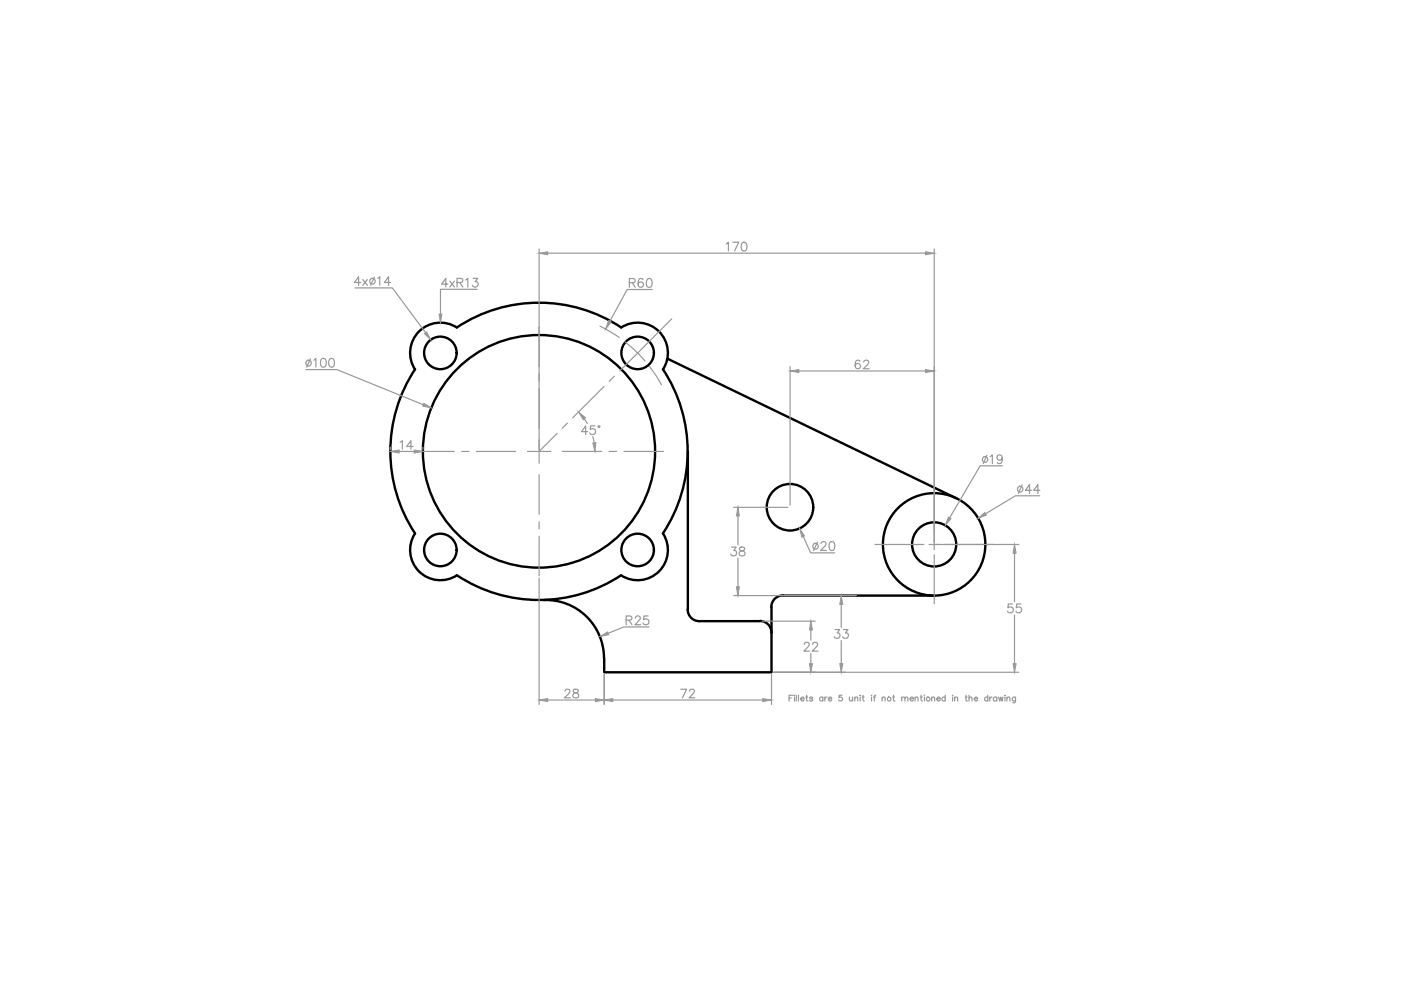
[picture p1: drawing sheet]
<svg xmlns="http://www.w3.org/2000/svg" width="297mm" height="210mm" viewBox="0 0 297 210" stroke-linecap="round" stroke-linejoin="round" font-family="sans-serif">
<!-- layer: 0 -->
<g fill="none" stroke="#000" stroke-width=".51">
<path d="M141.5 76l61.3 29.7M145.8 95.7v33.5a2.48 2.48 0 0 0 2.5 2.5M96.8 122a6.4 6.4 0 0 1-8-.9 6.4 6.4 0 0 1-.8-8 31.5 31.5 0 0 1 0-34.8 6.4 6.4 0 0 1 .8-8 6.4 6.4 0 0 1 8-.9 31.5 31.5 0 0 1 34.9 0 6.4 6.4 0 0 1 8 .9 6.4 6.4 0 0 1 .9 8 31.5 31.5 0 0 1-.1 34.8 6.4 6.4 0 0 1-.8 8 6.4 6.4 0 0 1-8 .9M96.9 122a31.5 31.5 0 0 0 34.8 0M115.3 127.2a12.3 12.3 0 0 1 12.8 12.4M148.3 131.7h12.8M161.1 131.7a2.48 2.48 0 0 1 2.5 2.4M163.6 134.2v8.3h-35.5v-2.9M163.6 128.7v5.5M198.1 126.3l-32.1-.1a2.48 2.48 0 0 0-2.5 2.5"/>
<circle cx="93.4" cy="74.8" r="3.5"/>
<circle cx="135.2" cy="74.8" r="3.5"/>
<circle cx="114.3" cy="95.7" r="24.6"/>
<circle cx="93.4" cy="116.6" r="3.5"/>
<circle cx="135.2" cy="116.6" r="3.5"/>
<circle cx="167.5" cy="107.5" r="4.9"/>
<circle cx="198.1" cy="115.4" r="10.9"/>
<circle cx="198.1" cy="115.4" r="4.7"/>
</g>
<!-- layer: Dim -->
<g fill="none" stroke="#989898" stroke-width=".25">
<path d="M76.5 59.9h-1.4l.9-1.2v1.8M76.9 59.3l1 1.2M77.9 59.3l-1 1.2M79.4 58.8l-.8 1.7M80.1 59l.4-.3v1.8M82.8 59.9h-1.3l.9-1.2v1.8M95.4 59.6l1 1.3M96.4 59.6l-1 1.3M96.9 59.9l1.1-.1 .1-.3-.1-.3-.3-.2h-.8v1.9M97.5 59.9l.6 1M98.7 59.4l.5-.4v1.9M100.3 59h1l-.5 .7a.61 .61 0 0 1 .6 .6 .61 .61 0 0 1-.6 .6 .61 .61 0 0 1-.6-.4"/>
<path d="M114.3 52.8v45.4M116.1 53.7h80.1M133.4 59.9h1.1l.2-.3-.1-.4-.4-.1h-.8v1.8M134.1 59.9l.6 1M136.4 59.3a.58 .58 0 0 0-.8-.2 1.15 1.15 0 0 0 .2 1.8 .58 .58 0 0 0 .6-.5 .58 .58 0 0 0-.5-.6 .58 .58 0 0 0-.6 .5M137.3 59.1a.59 .59 0 0 1 .9 .3 1.21 1.21 0 0 1-.4 1.5l-.5-.1a1.51 1.51 0 0 1 0-1.7zM154 51.7l.4-.3v1.8M155.4 51.4h1.2l-.9 1.8M157.4 51.5a.55 .55 0 0 1 .9 .2 1.21 1.21 0 0 1-.4 1.5l-.5-.1a1.45 1.45 0 0 1 0-1.6zM198.1 52.8v63.7M64.9 78.4h6.5l18.3 7.4M65.8 76.1l-.8 1.8"/>
<path d="M66.5 76.4l.5-.4v1.9M68.2 76.1a.61 .61 0 0 1 .9 .3 1.57 1.57 0 0 1-.2 1.4 .61 .61 0 0 1-.9-.3 1.64 1.64 0 0 1 .2-1.4zM70 76.1l.4-.1a1.1 1.1 0 0 1 0 1.9l-.4-.1a1.34 1.34 0 0 1 0-1.7zM75.3 61h7.9l7.1 9.6M95 60.2h-1.4l.9-1.2v1.9M101.2 61.3h-7.8v5.3M127.2 69.1l4.1 2.4M130.3 79.8l-1.1 1.1M132.5 72.4l2.9 2.7 1.3 1.4M137.7 77.6l2.6 4M138.3 61.4h-5.3l-3.7 6.8M142.4 67.6l-11 11.1"/>
<path d="M167.5 77.7v29.4M169.4 78.7h26.8M182.3 76.6a.52 .52 0 0 0-.7-.1 1.05 1.05 0 0 0 .3 1.7 .55 .55 0 0 0 .5-.6 .55 .55 0 0 0-.5-.5 .55 .55 0 0 0-.6 .5M183.1 76.8l.4-.4 .6 .1a.61 .61 0 0 1-.2 .8l-.9 .9h1.3M82.8 94.8v.5M84.6 95.7h3.2M84.8 93.8l.5-.4v1.9M87.6 94.7h-1.4l.9-1.3v1.9M87.9 95.7h8.4M89.7 94.8v.5M97.9 95.7h1.5M101 95.7h8.3"/>
<path d="M111.8 95.7h5M118.1 91.9l-3.8 3.8M119.2 95.7h8.4M120.3 89.7l-1.1 1.1M123.8 88.7l.7 1.1M124.6 91.5h-1.3l.9-1.2v1.8M125.7 92.6l.3 1.3M126.1 90.3h-.9l-.1 .8a.66 .66 0 0 1 1-.1 .66 .66 0 0 1-.1 1 .66 .66 0 0 1-.9-.2M128.1 82l-6.7 6.6M129.2 95.7h1.5M132.3 95.7h8.4M209.3 96.5l-.9 1.8"/>
<path d="M209.9 96.8l.5-.4v1.9M212.5 98.8h-4.7l-6.5 11M212.5 97.1a.57 .57 0 0 1-.7 .5 .57 .57 0 0 1-.3-.9 .57 .57 0 0 1 .9 0 .99 .99 0 0 1-.6 1.6l-.3-.3M114.3 100.7v8.4M114.3 110.6v1.5M114.3 113.7v8.4M155.1 116h1l-.5 .7a.48 .48 0 0 1 .6 .6 .64 .64 0 0 1-.6 .6 .64 .64 0 0 1-.7-.4M155.5 107.6h11.5M156.5 109.4v6.1M156.5 118.3v6.1M156.9 116.1a.39 .39 0 0 0 .2 .6 .67 .67 0 0 1 .7 .3 .67 .67 0 0 1 0 .8l-.7 .1a.53 .53 0 0 1-.4-.6 .53 .53 0 0 1 .5-.5l.4-.1a.39 .39 0 0 0 .2-.6zM170.3 113.7l1.6 3.5h5.1"/>
<path d="M173.3 114.9l-.8 1.8M174.1 115.3l.1-.3 .3-.1 .5 .1a.6 .6 0 0 1-.1 .8l-.9 .9h1.2M176 114.9a.61 .61 0 0 1 .9 .3 .96 .96 0 0 1-.6 1.5 1.23 1.23 0 0 1-.3-1.8zM185.5 115.4h10.4M197 115.4h19M198.1 117.6v10.4M215.1 117.3v10.3M216.7 102.8l-.8 1.8M218.7 104h-1.3l.9-1.3v1.9M220.4 105.1h-5.1l-6.3 3.8M220.5 104h-1.3l.8-1.3v1.9M114.3 122.6v26.8"/>
<path d="M132.8 131.5l1-.1 .2-.3-.1-.3-.3-.2h-.8v1.9M133.4 131.5l.6 1M134.7 131.1l.3-.5 .6 .1a.41 .41 0 0 1 .1 .6l-1.1 1.2h1.2M137.4 130.6h-.9l-.1 .8a.65 .65 0 0 1 1 0 .65 .65 0 0 1-.1 .9 .65 .65 0 0 1-.9-.2M137.6 132.9h-5.3l-3.4 1.4M155.5 126.3h26.1M161.6 131.7h11.2M170.5 136.7l.4-.5 .6 .2a.6 .6 0 0 1-.2 .8l-.9 .8h1.3M171.9 133.6v2.1M171.9 138.5v2.2M172.3 136.7l.3-.5 .6 .1 .2 .3-.1 .3-1.1 1.1h1.2M177 133.5h1l-.5 .7a.48 .48 0 0 1 .6 .6 .65 .65 0 0 1-.5 .5 .65 .65 0 0 1-.7-.3"/>
<path d="M178.4 128.1v4.9M178.4 135.8v4.9M178.8 133.5h1l-.6 .7a.62 .62 0 0 1 .5 1 .62 .62 0 0 1-1.1-.2M214.7 128.1h-.9l-.1 .8a.65 .65 0 0 1 1-.1 .65 .65 0 0 1-.1 1 .65 .65 0 0 1-1-.2M215.1 130.4v10.3M216.5 128.1h-.9l-.1 .8a.65 .65 0 0 1 1-.1 .65 .65 0 0 1-.2 1 .65 .65 0 0 1-.9-.2M116.1 148.4h10.1M119.8 146.6l.3-.5 .6 .2a.61 .61 0 0 1-.1 .8l-.9 .9h1.2M121.6 146.2a.36 .36 0 0 0 .2 .6 .7 .7 0 0 1 .7 .2 .7 .7 0 0 1 .1 .8l-.7 .2a.53 .53 0 0 1-.5-.6 .53 .53 0 0 1 .6-.5l.3-.1a.36 .36 0 0 0 .2-.6zM128.1 143v6.4M129.9 148.4h31.8M144.3 146.1h1.3l-.9 1.9"/>
<path d="M146.2 146.6l.3-.5 .7 .2a.55 .55 0 0 1-.2 .8l-.9 .9h1.2M163.6 143v6.4M164 142.5h52M167.3 148h.5M168.1 147.4h-.8v1.2M168.4 147.4h.1zM168.4 147.8v.8M168.8 147.4v1.2M169.3 147.4v1.2M169.8 148.2h.7v-.2a.38 .38 0 0 0-.6-.1 .38 .38 0 0 0 .1 .6l.3 .1 .2-.1M170.8 147.8h.4M171 147.4v1l.3 .2"/>
<path d="M172.3 148l-.2-.2-.4 .1v.2l.6 .2v.2l-.2 .1-.4-.1M174.5 148a.38 .38 0 0 0-.6-.1 .38 .38 0 0 0 0 .6 .38 .38 0 0 0 .6 0M174.5 147.8v.8M174.9 147.8v.8M175.3 147.8l-.3 .1-.1 .3M175.6 148.2h.8a.4 .4 0 0 0-.7-.3 .4 .4 0 0 0 .1 .6l.3 .1 .3-.1M178.5 147.4h-.6v.5a.44 .44 0 0 1 .7 0 .44 .44 0 0 1-.2 .7 .44 .44 0 0 1-.6-.2M180.1 147.8l.1 .7 .3 .1 .3-.2M180.8 147.8v.8M181.2 148l.3-.2 .3 .1 .1 .7M181.2 147.8v.8M182.3 147.4h.2z"/>
<path d="M182.4 147.8v.8M182.8 147.8h.4M183 147.4v1l.3 .2M184.7 147.4h.1M184.8 147.8v.8M185.2 147.8h.4M185.7 147.4l-.3 .2v1M187 148l.3-.2 .3 .1 .1 .7M187 147.8v.8M189.3 147.8h.4M189.4 147.4v1l.3 .2M191.2 148l.3-.2 .3 .1 .1 .7"/>
<path d="M191.2 147.8v.8M191.9 148l.4-.2 .2 .2v.6M193 148.2h.7a.4 .4 0 0 0-.6-.3 .4 .4 0 0 0 0 .6l.3 .1 .3-.1M194 148l.3-.2 .3 .1v.7M194 147.8v.8M195.1 147.8h.4M195.3 147.4v1l.3 .2M196 147.4h.1M196 147.8v.8M197.5 148l.3-.2 .3 .1 .1 .7M197.5 147.8v.8M198.6 148.2h.7a.37 .37 0 0 0-.4-.4 .37 .37 0 0 0-.3 .5l.3 .3 .4-.1"/>
<path d="M200.4 148a.4 .4 0 0 0-.6-.1 .4 .4 0 0 0 0 .6 .4 .4 0 0 0 .6 0M200.4 147.4v1.2M201.9 147.4h.1M202 147.8v.8M202.4 148l.3-.2 .3 .1v.7M202.4 147.8v.8M204.6 147.8h.4M204.8 147.4v1l.3 .2M205.4 148l.3-.2 .3 .1 .1 .7M205.4 147.4v1.2M206.5 148.2h.8v-.2a.38 .38 0 0 0-.6-.1 .38 .38 0 0 0 .1 .6l.2 .1 .3-.1M209.4 148a.38 .38 0 0 0-.5-.1 .38 .38 0 0 0 0 .6 .38 .38 0 0 0 .5 0"/>
<path d="M209.4 147.4v1.2M209.8 147.8v.8M210.3 147.8l-.3 .1-.2 .3M211.3 148a.4 .4 0 0 0-.6-.1 .4 .4 0 0 0 0 .6 .4 .4 0 0 0 .6 0M211.3 147.8v.8M211.7 147.8l.3 .8 .2-.8 .2 .8 .2-.8M213 147.4h.1M213.1 147.8v.8M213.5 148l.3-.2 .3 .1v.7M213.5 147.8v.8M215.3 147.8v1l-.1 .2h-.4M215.3 148a.4 .4 0 0 0-.6-.1 .4 .4 0 0 0 0 .6 .4 .4 0 0 0 .6 0"/>
<circle cx="79" cy="59.6" r=".61"/>
<circle cx="65.4" cy="77" r=".6"/>
<circle cx="127" cy="90.4" r=".19"/>
<circle cx="208.9" cy="97.4" r=".6"/>
<circle cx="172.9" cy="115.8" r=".62"/>
<circle cx="216.3" cy="103.7" r=".62"/>
<circle cx="188.5" cy="148.2" r=".42"/>
<circle cx="196.8" cy="148.2" r=".41"/>
</g>
<g fill="#989898" stroke="#989898" stroke-width=".21">
<path d="M207.4 109.9l1.4-1.2 .3 .5z"/>
<path d="M89.9 85.5l1.5 1-1.8-.4z"/>
<path d="M90 70.7l.5-.3 .8 1.7z"/>
<path d="M87.8 95.4l1.9 .3-1.9 .4z"/>
<path d="M82.8 95.7l1.8-.3v.7z"/>
<path d="M93.1 66.6h.6l-.3 1.8z"/>
<path d="M171.6 140.7h.7l-.4 1.8z"/>
<path d="M171.9 131.7l.4 1.9h-.7z"/>
<path d="M128.1 148.4l1.8-.3v.7z"/>
<path d="M161.7 148.1l1.9 .3-1.9 .4z"/>
<path d="M114.3 53.7l1.8-.3v.6z"/>
<path d="M196.2 53.4l1.9 .3-1.9 .3z"/>
<path d="M156.5 107.6l.3 1.8h-.7z"/>
<path d="M156.1 124.4h.7l-.3 1.9z"/>
<path d="M167.5 78.7l1.9-.3v.6z"/>
<path d="M196.2 78.4l1.9 .3-1.9 .3z"/>
<path d="M169.5 112.1l1.1 1.5-.6 .3z"/>
<path d="M129 68l.6 .3-1.2 1.5z"/>
<path d="M125.7 93.9h.6l-.1 1.8z"/>
<path d="M122.7 87.4l1.4 1.2-.4 .4z"/>
<path d="M178.1 140.7h.6l-.3 1.8z"/>
<path d="M178.4 126.3l.3 1.8h-.6z"/>
<path d="M214.8 140.7h.6l-.3 1.8z"/>
<path d="M215.1 115.4l.3 1.9h-.6z"/>
<path d="M201.1 109.6l.5 .3-1.2 1.5z"/>
<path d="M114.3 148.4l1.8-.3v.7z"/>
<path d="M126.2 148.1l1.9 .3-1.9 .4z"/>
<path d="M127.2 135l1.6-1 .2 .6z"/>
</g>
</svg>
